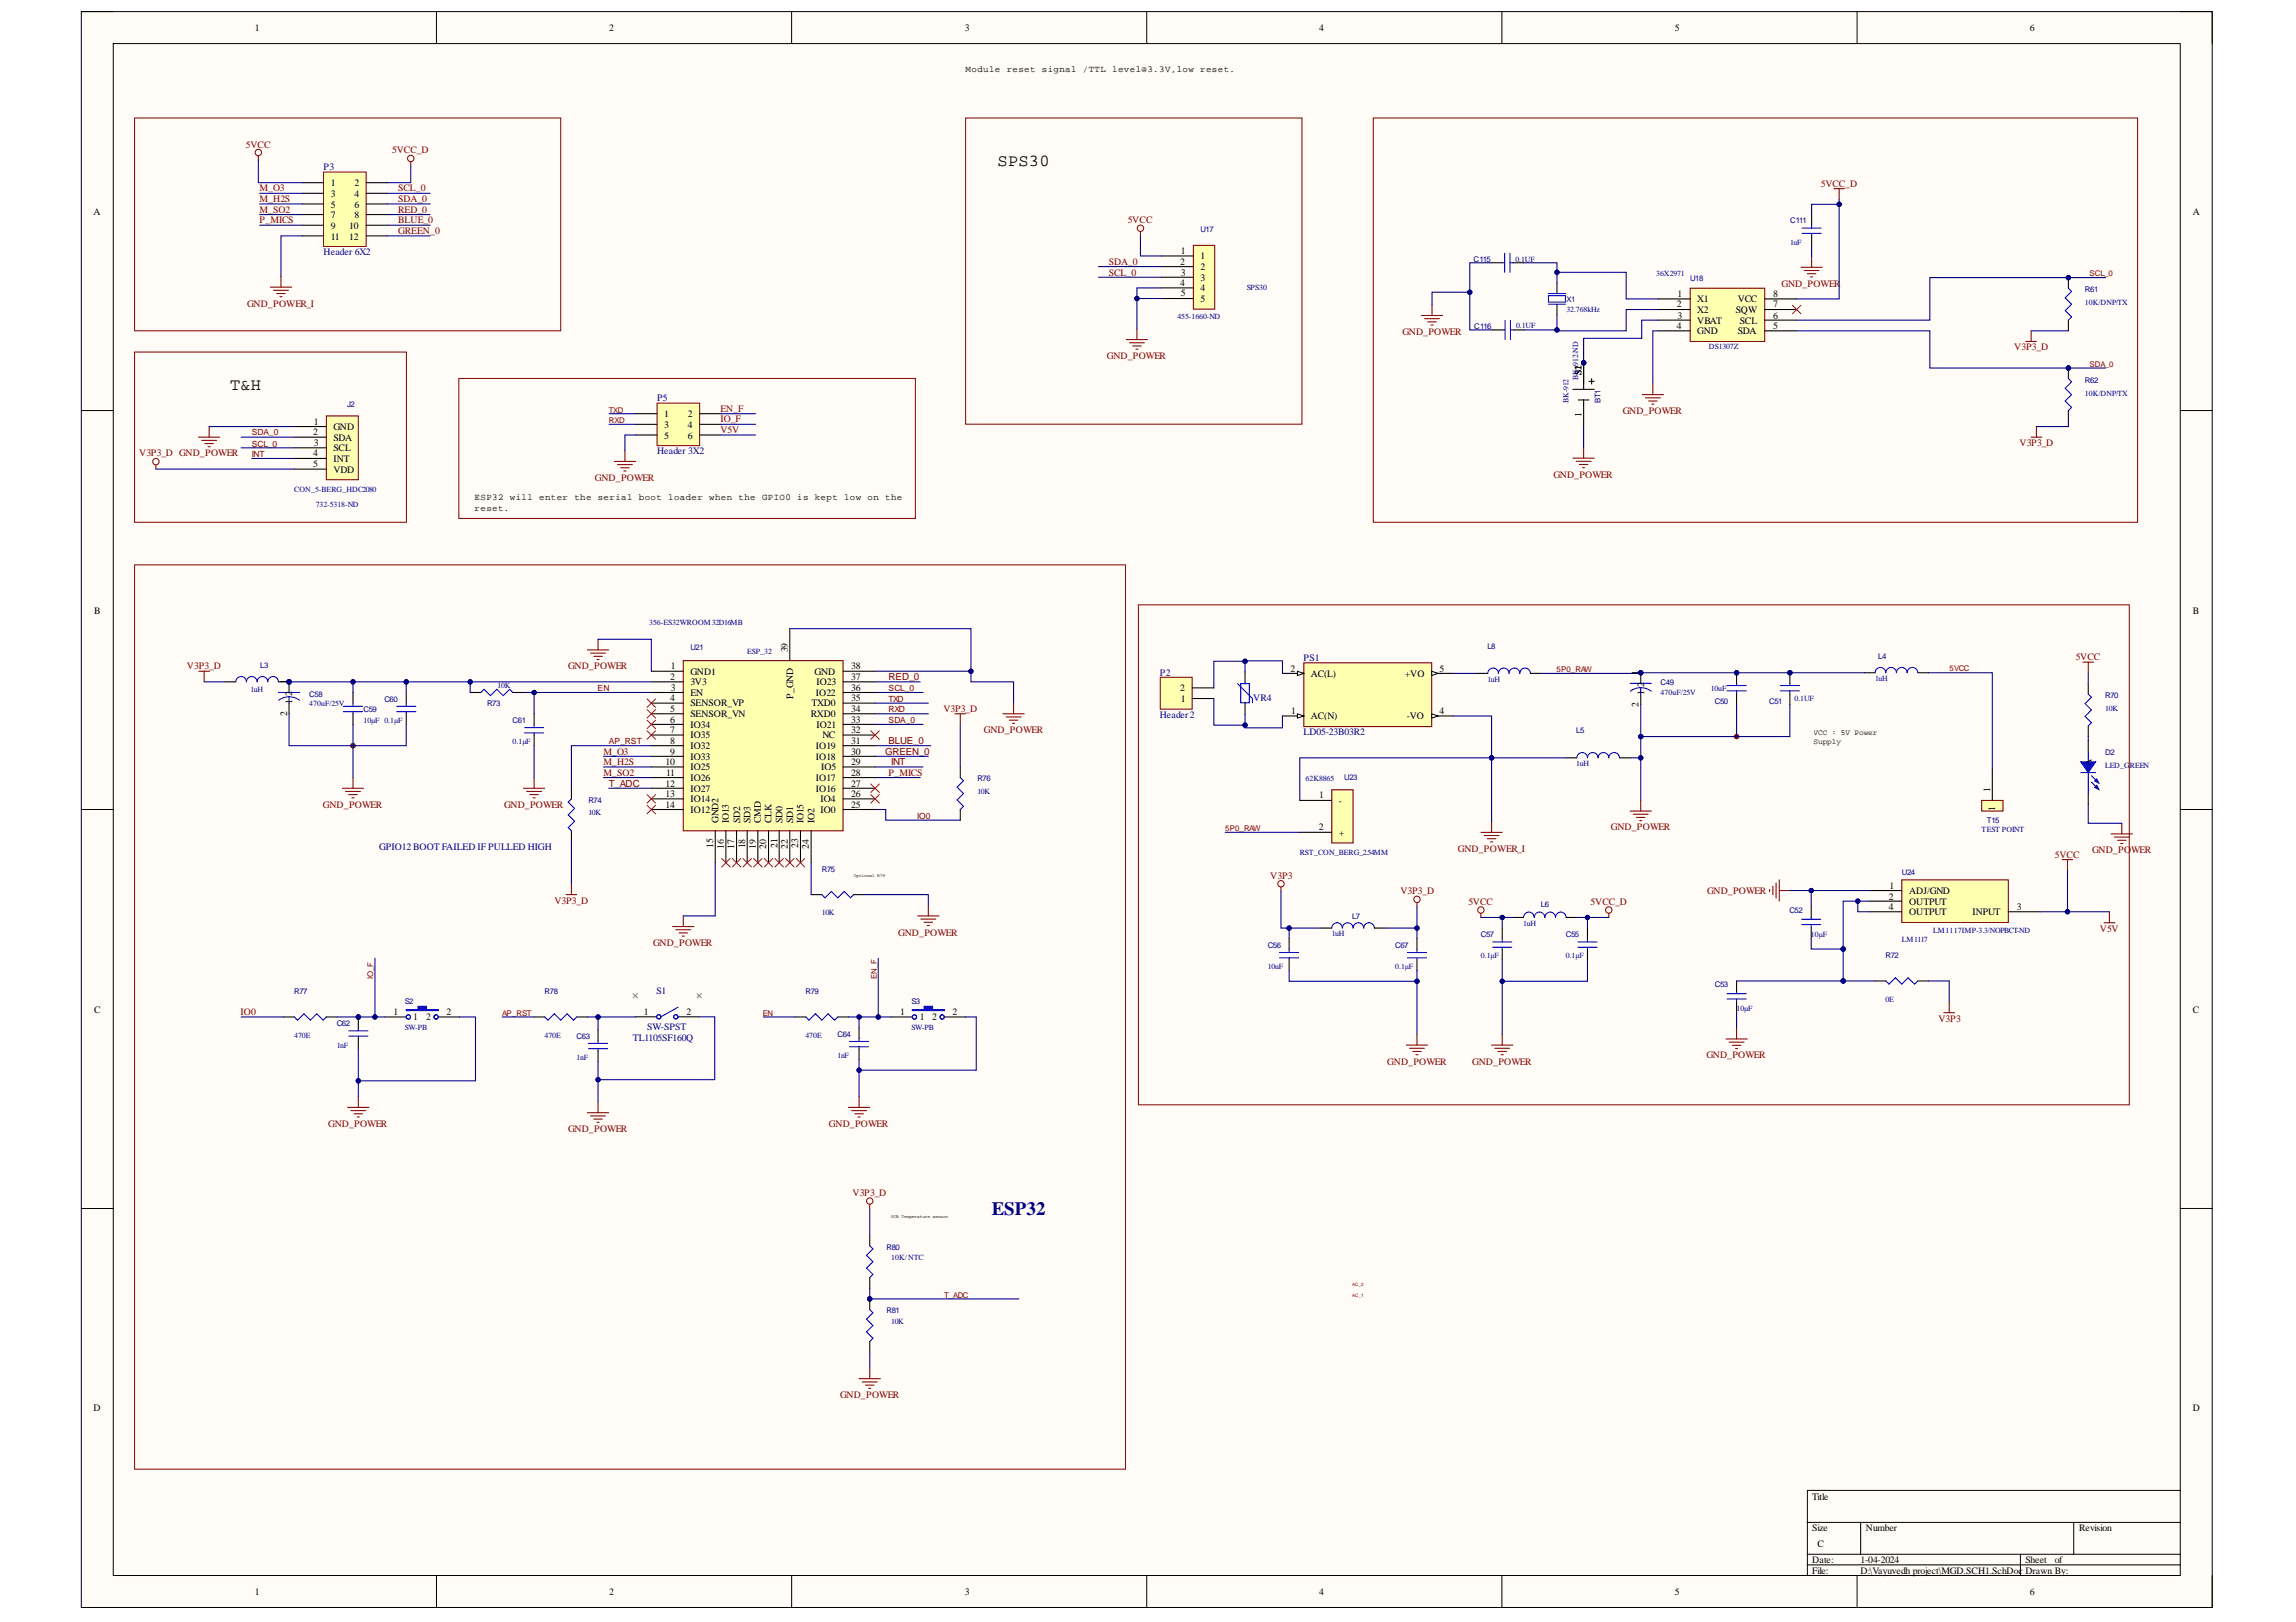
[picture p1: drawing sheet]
<svg xmlns="http://www.w3.org/2000/svg" width="297mm" height="210mm" viewBox="0 0 297 210" stroke-linecap="round" stroke-linejoin="round" font-family="sans-serif">
<defs><g id="words">
<text font-size="2.4" fill="#000080" x="128.3" y="157.2">ESP32</text>
<g font-size="2.2">
<text x="129.1" y="21.5">SPS30</text>
<text x="29.8" y="50.4">T&amp;H</text>
</g>
<g font-size="1.3">
<text x="33" y="4.1">1</text>
<text x="78.8" y="4.1">2</text>
<text x="124.8" y="4.1">3</text>
<text x="170.7" y="4.1">4</text>
<text x="216.7" y="4.1">5</text>
<text x="262.6" y="4.1">6</text>
<text x="12.1" y="27.8">A</text>
<text x="42.8" y="24.1">1</text>
<text x="42.8" y="25.4">3</text>
<text x="42.8" y="26.9">5</text>
<text x="42.8" y="28.2">7</text>
<text x="42.8" y="29.6">9</text>
<text x="45.2" y="29.6">10</text>
<text x="45.8" y="24.1">2</text>
<text x="45.8" y="25.4">4</text>
<text x="45.8" y="26.9">6</text>
<text x="45.8" y="28.2">8</text>
<text x="283.7" y="27.8">A</text>
<text x="42.8" y="31">11</text>
<text x="45.2" y="31">12</text>
<text x="152.7" y="34.3">2</text>
<text x="152.8" y="32.9">1</text>
<text x="152.8" y="35.7">3</text>
<text x="155.3" y="33.5">1</text>
<text x="155.3" y="35">2</text>
<text x="152.7" y="37">4</text>
<text x="152.8" y="38.4">5</text>
<text x="155.3" y="36.3">3</text>
<text x="155.3" y="37.7">4</text>
<text x="155.3" y="39.1">5</text>
<text x="216.9" y="39.8">2</text>
<text x="217" y="38.4">1</text>
<text x="217" y="41.2">3</text>
<text x="219.6" y="39.1">X1</text>
<text x="219.6" y="40.5">X2</text>
<text x="219.6" y="41.9">VBAT</text>
<text x="224.6" y="40.5">SQW</text>
<text x="224.8" y="39.1">VCC</text>
<text x="225.1" y="41.9">SCL</text>
<text x="229.4" y="41.2">6</text>
<text x="229.4" y="39.8">7</text>
<text x="229.4" y="38.4">8</text>
<text x="204.6" y="47.9" transform="rotate(-90 204.6 47.9)">1</text>
<text x="216.9" y="42.6">4</text>
<text x="219.6" y="43.3">GND</text>
<text x="224.8" y="43.3">SDA</text>
<text x="229.4" y="42.6">5</text>
<text x="85.9" y="54">1</text>
<text x="89" y="54">2</text>
<text x="204.6" y="54" transform="rotate(-90 204.6 54)">1</text>
<text x="204.6" y="48.6" transform="rotate(-90 204.6 48.6)">S2</text>
<text x="40.5" y="56.4">2</text>
<text x="40.5" y="59.1">4</text>
<text x="40.6" y="55">1</text>
<text x="40.6" y="57.7">3</text>
<text x="43.1" y="55.7">GND</text>
<text x="43.1" y="57">SDA</text>
<text x="43.1" y="58.4">SCL</text>
<text x="43.1" y="59.8">INT</text>
<text x="85.9" y="55.3">3</text>
<text x="85.9" y="56.8">5</text>
<text x="89" y="55.3">4</text>
<text x="89" y="56.8">6</text>
<text x="40.5" y="60.5">5</text>
<text x="43.1" y="61.2">VDD</text>
<text x="12.2" y="79.4">B</text>
<text x="283.7" y="79.4">B</text>
<text x="37.1" y="88.5" transform="rotate(-90 37.1 88.5)">1</text>
<text x="86.7" y="88">2</text>
<text x="86.8" y="86.6">1</text>
<text x="86.8" y="89.4">3</text>
<text x="89.3" y="87.4">GND1</text>
<text x="89.3" y="88.7">3V3</text>
<text x="101.9" y="84.4" transform="rotate(-90 101.9 84.4)">39</text>
<text x="105.4" y="87.4">GND</text>
<text x="105.6" y="88.7">IO23</text>
<text x="110.1" y="89.4">36</text>
<text x="110.1" y="88">37</text>
<text x="110.1" y="86.6">38</text>
<text x="152.7" y="89.5">2</text>
<text x="167" y="86.9">2</text>
<text x="169.6" y="87.6">AC(L)</text>
<text x="181.8" y="87.6">+VO</text>
<text x="186.2" y="86.9">5</text>
<text x="212" y="87.4" transform="rotate(-90 212 87.4)">1</text>
<text x="212.7" y="89.9" transform="rotate(-90 212.7 89.9)">1</text>
<text x="212.7" y="88.9" transform="rotate(-90 212.7 88.9)">2</text>
<text x="37.1" y="92.7" transform="rotate(-90 37.1 92.7)">2</text>
<text x="37.8" y="91.1" transform="rotate(-90 37.8 91.1)">1</text>
<text x="37.8" y="90.1" transform="rotate(-90 37.8 90.1)">2</text>
<text x="86.7" y="90.7">4</text>
<text x="86.7" y="92.2">5</text>
<text x="86.7" y="93.5">6</text>
<text x="86.7" y="94.9">7</text>
<text x="89.3" y="90.1">EN</text>
<text x="89.3" y="91.4">SENSOR_VP</text>
<text x="89.3" y="92.8">SENSOR_VN</text>
<text x="89.3" y="94.2">IO34</text>
<text x="89.3" y="95.6">IO35</text>
<text x="102.6" y="90.4" transform="rotate(-90 102.6 90.4)">P_GND</text>
<text x="104.9" y="92.8">RXD0</text>
<text x="105" y="91.4">TXD0</text>
<text x="105.6" y="90.1">IO22</text>
<text x="105.6" y="94.2">IO21</text>
<text x="106.4" y="95.6">NC</text>
<text x="110.1" y="94.9">32</text>
<text x="110.1" y="93.5">33</text>
<text x="110.1" y="92.2">34</text>
<text x="110.1" y="90.7">35</text>
<text x="152.8" y="90.8">1</text>
<text x="167" y="92.4">1</text>
<text x="169.6" y="93.1">AC(N)</text>
<text x="182" y="93.1">-VO</text>
<text x="186.2" y="92.4">4</text>
<text x="212" y="91.5" transform="rotate(-90 212 91.5)">2</text>
<text x="86.1" y="99">10</text>
<text x="86.1" y="101.8">12</text>
<text x="86.2" y="100.4">11</text>
<text x="86.7" y="96.2">8</text>
<text x="86.7" y="97.7">9</text>
<text x="89.3" y="97">IO32</text>
<text x="89.3" y="98.3">IO33</text>
<text x="89.3" y="99.7">IO25</text>
<text x="89.3" y="101">IO26</text>
<text x="105.6" y="101">IO17</text>
<text x="105.6" y="98.3">IO18</text>
<text x="105.6" y="97">IO19</text>
<text x="106.2" y="99.7">IO5</text>
<text x="110.1" y="101.8">27</text>
<text x="110.1" y="100.4">28</text>
<text x="110.1" y="99">29</text>
<text x="110.1" y="97.7">30</text>
<text x="110.1" y="96.2">31</text>
<text x="270.6" y="99.1" transform="rotate(-90 270.6 99.1)">A</text>
<text x="86.1" y="103.2">13</text>
<text x="86.1" y="104.5">14</text>
<text x="89.3" y="102.5">IO27</text>
<text x="89.3" y="103.8">IO14</text>
<text x="89.3" y="105.2">IO12</text>
<text x="93" y="106.5" transform="rotate(-90 93 106.5)">GND2</text>
<text x="94.3" y="106.5" transform="rotate(-90 94.3 106.5)">IO13</text>
<text x="95.7" y="106.5" transform="rotate(-90 95.7 106.5)">SD2</text>
<text x="97.1" y="106.5" transform="rotate(-90 97.1 106.5)">SD3</text>
<text x="98.5" y="106.5" transform="rotate(-90 98.5 106.5)">CMD</text>
<text x="99.8" y="106.5" transform="rotate(-90 99.8 106.5)">CLK</text>
<text x="101.2" y="106.5" transform="rotate(-90 101.2 106.5)">SD0</text>
<text x="102.6" y="106.5" transform="rotate(-90 102.6 106.5)">SD1</text>
<text x="103.9" y="106.5" transform="rotate(-90 103.9 106.5)">IO15</text>
<text x="105.4" y="106.5" transform="rotate(-90 105.4 106.5)">IO2</text>
<text x="105.6" y="102.5">IO16</text>
<text x="106.1" y="105.2">IO0</text>
<text x="106.1" y="103.8">IO4</text>
<text x="110.1" y="104.5">25</text>
<text x="110.1" y="103.2">26</text>
<text x="170.6" y="107.5">2</text>
<text x="170.7" y="103.3">1</text>
<text x="173.2" y="104">-</text>
<text x="257.5" y="102.5" transform="rotate(-90 257.5 102.5)">1</text>
<text x="258.1" y="105" transform="rotate(-90 258.1 105)">1</text>
<text x="92.3" y="109.7" transform="rotate(-90 92.3 109.7)">15</text>
<text x="93.6" y="109.8" transform="rotate(-90 93.6 109.8)">16</text>
<text x="95" y="109.8" transform="rotate(-90 95 109.8)">17</text>
<text x="96.4" y="109.7" transform="rotate(-90 96.4 109.7)">18</text>
<text x="97.8" y="109.8" transform="rotate(-90 97.8 109.8)">19</text>
<text x="99.1" y="109.8" transform="rotate(-90 99.1 109.8)">20</text>
<text x="100.6" y="109.7" transform="rotate(-90 100.6 109.7)">21</text>
<text x="101.9" y="109.8" transform="rotate(-90 101.9 109.8)">22</text>
<text x="103.3" y="109.7" transform="rotate(-90 103.3 109.7)">23</text>
<text x="104.6" y="109.8" transform="rotate(-90 104.6 109.8)">24</text>
<text x="173.2" y="108.1">+</text>
<text x="244.4" y="116.4">2</text>
<text x="244.4" y="117.8">4</text>
<text x="244.4" y="115">1</text>
<text x="247" y="115.7">ADJ/GND</text>
<text x="247" y="117.1">OUTPUT</text>
<text x="247" y="118.4">OUTPUT</text>
<text x="255.2" y="118.4">INPUT</text>
<text x="260.9" y="117.8">3</text>
<text x="12.2" y="131">C</text>
<text x="50.9" y="131.4">1</text>
<text x="57.8" y="131.4">2</text>
<text x="83.3" y="131.4">1</text>
<text x="88.8" y="131.4">2</text>
<text x="116.5" y="131.4">1</text>
<text x="123.2" y="131.4">2</text>
<text x="283.7" y="131">C</text>
<text x="53.5" y="132">1</text>
<text x="55.1" y="132">2</text>
<text x="119" y="132">1</text>
<text x="120.6" y="132">2</text>
<text x="12.1" y="182.6">D</text>
<text x="283.7" y="182.6">D</text>
<text x="234.5" y="194.1">Title</text>
<text x="234.5" y="198.1">Size</text>
<text x="234.5" y="202.2">Date:</text>
<text x="234.5" y="203.7">File:</text>
<text x="235.1" y="200.2">C</text>
<text x="240.7" y="202.2">1-04-2024</text>
<text x="240.7" y="203.7">D:\Vayuvedh project\MGD.SCH1.SchDoc</text>
<text x="241.4" y="198.1">Number</text>
<text x="262" y="202.2">Sheet</text>
<text x="262" y="203.7">Drawn By:</text>
<text x="265.8" y="202.2">of</text>
<text x="269" y="198.1">Revision</text>
<text x="33" y="206.4">1</text>
<text x="78.8" y="206.4">2</text>
<text x="124.8" y="206.4">3</text>
<text x="170.7" y="206.4">4</text>
<text x="216.7" y="206.4">5</text>
<text x="262.6" y="206.4">6</text>
</g>
<g font-size="1.3" fill="#800000">
<text x="31.8" y="19.1">5VCC</text>
<text x="50.7" y="19.9">5VCC_D</text>
<text x="33.6" y="26.2">M_H2S</text>
<text x="33.6" y="24.8">M_O3</text>
<text x="33.6" y="27.5">M_SO2</text>
<text x="33.6" y="28.9">P_MICS</text>
<text x="51.5" y="24.8">SCL_0</text>
<text x="51.5" y="26.2">SDA_0</text>
<text x="51.5" y="27.5">RED_0</text>
<text x="51.5" y="28.9">BLUE_0</text>
<text x="145.9" y="28.9">5VCC</text>
<text x="235.6" y="24.2">5VCC_D</text>
<text x="51.5" y="30.2">GREEN_0</text>
<text x="143.4" y="35.7">SCL_0</text>
<text x="143.4" y="34.3">SDA_0</text>
<text x="32" y="39.7">GND_POWER_I</text>
<text x="230.5" y="37.1">GND_POWER</text>
<text x="143.2" y="46.5">GND_POWER</text>
<text x="181.4" y="43.3">GND_POWER</text>
<text x="260.6" y="45.3">V3P3_D</text>
<text x="93.2" y="53.3">EN_F</text>
<text x="209.9" y="53.6">GND_POWER</text>
<text x="18" y="59.1">V3P3_D GND_POWER</text>
<text x="93.2" y="54.7">IO_F</text>
<text x="93.2" y="56.1">V5V</text>
<text x="261.3" y="57.7">V3P3_D</text>
<text x="77" y="62.3">GND_POWER</text>
<text x="201" y="61.8">GND_POWER</text>
<text x="24.2" y="86.6">V3P3_D</text>
<text x="73.5" y="86.6">GND_POWER</text>
<text x="114.9" y="88">RED_0</text>
<text x="268.5" y="85.4">5VCC</text>
<text x="122.1" y="92.2">V3P3_D</text>
<text x="127.3" y="94.9">GND_POWER</text>
<text x="78.1" y="97.7">M_O3</text>
<text x="78.1" y="100.4">M_SO2</text>
<text x="78.1" y="99">M_H2S</text>
<text x="78.7" y="101.8">T_ADC</text>
<text x="114.5" y="97.7">GREEN_0</text>
<text x="114.9" y="96.3">BLUE_0</text>
<text x="114.9" y="100.4">P_MICS</text>
<text x="115.3" y="99">INT</text>
<text x="41.8" y="104.5">GND_POWER</text>
<text x="65.2" y="104.5">GND_POWER</text>
<text x="208.4" y="107.5">GND_POWER</text>
<text x="164.3" y="113.7">V3P3</text>
<text x="188.6" y="110.2">GND_POWER_I</text>
<text x="265.8" y="111">5VCC</text>
<text x="270.7" y="110.4">GND_PO</text>
<text x="275.7" y="110.4">WER</text>
<text x="71.7" y="116.9">V3P3_D</text>
<text x="181.2" y="115.7">V3P3_D</text>
<text x="190" y="117.1">5VCC</text>
<text x="205.8" y="117.1">5VCC_D</text>
<text x="220.8" y="115.7">GND_POWER</text>
<text x="84.5" y="122.4">GND_POWER</text>
<text x="116.2" y="121.1">GND_POWER</text>
<text x="271.7" y="120.6">V5V</text>
<text x="31.1" y="131.4">IO0</text>
<text x="179.5" y="137.8">GND_POWER</text>
<text x="190.5" y="137.8">GND_POWER</text>
<text x="220.8" y="136.9">GND_POWER</text>
<text x="250.8" y="132.2">V3P3</text>
<text x="42.5" y="145.8">GND_POWER</text>
<text x="73.5" y="146.5">GND_POWER</text>
<text x="107.2" y="145.8">GND_POWER</text>
<text x="110.3" y="154.8">V3P3_D</text>
<text x="108.7" y="181">GND_POWER</text>
</g>
<g font-size="1.3" fill="#000080">
<text x="41.9" y="22.1">P3</text>
<text x="41.9" y="33">Header 6X2</text>
<text x="85" y="52">P5</text>
<text x="85" y="58.8">Header 3X2</text>
<text x="150" y="87.4">P2</text>
<text x="168.7" y="85.5">PS1</text>
<text x="150" y="92.9">Header2</text>
<text x="162.1" y="90.7">VR4</text>
<text x="168.7" y="95.1">LD05-23B03R2</text>
<text x="49.1" y="110">GPIO12BOOT FAILED IF PULLED HIGH</text>
<text x="84.9" y="128.6">S1</text>
<text x="81.9" y="134.7">TL1105SF160Q</text>
<text x="83.7" y="133.2">SW-SPST</text>
</g>
<g font-size="1.2">
<text x="124.9" y="9.4">Module reset signal /TTL level@3.3V,low reset.</text>
<text x="61.4" y="64.7">ESP32 will enter the serial boot loader when the GPIO0 is kept low on the</text>
<text x="61.4" y="66.2">reset.</text>
<text x="61.4" y="67.5">Otherwise, it will run the program in flash.</text>
</g>
<g font-size="1.1" fill="#800000">
<text x="32.6" y="56.4">SDA_0</text>
<text x="32.6" y="57.8">SCL_0</text>
<text x="32.6" y="59.1">INT</text>
<text x="77.3" y="89.4">EN</text>
<text x="114.9" y="89.4">SCL_0</text>
<text x="114.9" y="90.8">TXD</text>
<text x="114.9" y="92.2">RXD</text>
<text x="114.9" y="93.5">SDA_0</text>
<text x="78.7" y="96.3">AP_RST</text>
<text x="118.7" y="105.9">IO0</text>
</g>
<g font-size="1" fill="#000080">
<text x="231.6" y="28.9">C111</text>
<text x="155.3" y="30.1">U17</text>
<text x="190.6" y="33.9">C115</text>
<text x="196.1" y="33.9">0.1UF</text>
<text x="214.2" y="35.7">36X2971</text>
<text x="231.6" y="31.7">1uF</text>
<text x="152.3" y="41.2">455-1660-ND</text>
<text x="161.3" y="37.5">SPS30</text>
<text x="202.7" y="39">X1</text>
<text x="202.7" y="40.4">32.768kHz</text>
<text x="218.6" y="36.4">U18</text>
<text x="269.7" y="37.8">R61</text>
<text x="269.7" y="39.5">10K/DNP/TX</text>
<text x="190.7" y="42.6">C116</text>
<text x="196.1" y="42.5">0.1UF</text>
<text x="221.1" y="45.2">DS1307Z</text>
<text x="44.9" y="52.7">J2</text>
<text x="202.9" y="52.2" transform="rotate(-90 202.9 52.2)">BK-912</text>
<text x="204.2" y="49.2" transform="rotate(-90 204.2 49.2)">BK-912-ND</text>
<text x="207.1" y="52.2" transform="rotate(-90 207.1 52.2)">BT1</text>
<text x="269.7" y="49.5">R62</text>
<text x="269.7" y="51.2">10K/DNP/TX</text>
<text x="38.1" y="63.7">CON_5-BERG_HDC2080</text>
<text x="40.9" y="65.6">732-5318-ND</text>
<text x="84" y="80.9">356-ES32WROOM32D16MB</text>
<text x="192.4" y="84">L8</text>
<text x="32.4" y="89.6">1uH</text>
<text x="33.7" y="86.4">L3</text>
<text x="64.4" y="89">10K</text>
<text x="89.3" y="84.1">U21</text>
<text x="96.7" y="84.7">ESP_32</text>
<text x="192.4" y="88.2">1uH</text>
<text x="214.8" y="88.7">C49</text>
<text x="214.8" y="89.9">470uF/25V</text>
<text x="221.3" y="89.4">10uF</text>
<text x="242.6" y="88.1">1uH</text>
<text x="243" y="85.3">L4</text>
<text x="40" y="90.1">C58</text>
<text x="40" y="91.3">470uF/25V</text>
<text x="47" y="92.2">C59</text>
<text x="47" y="93.5">10µF 0.1µF</text>
<text x="49.7" y="90.8">C60</text>
<text x="63" y="91.3">R73</text>
<text x="66.3" y="93.6">C61</text>
<text x="203.9" y="94.9">L5</text>
<text x="221.9" y="91.2">C50</text>
<text x="228.9" y="91.2">C51</text>
<text x="232.2" y="90.7">0.1UF</text>
<text x="272.4" y="90.3">R70</text>
<text x="272.4" y="92">10K</text>
<text x="66.3" y="96.3">0.1µF</text>
<text x="126.4" y="101.1">R76</text>
<text x="168.9" y="101">62K8865</text>
<text x="173.9" y="101">U23</text>
<text x="203.9" y="99.1">1uH</text>
<text x="272.4" y="97.7">D2</text>
<text x="272.4" y="99.4">LED_G</text>
<text x="275.6" y="99.4">REEN</text>
<text x="76.1" y="103.9">R74</text>
<text x="76.1" y="105.5">10K</text>
<text x="126.4" y="102.8">10K</text>
<text x="256.4" y="107.6">TEST POINT</text>
<text x="257" y="106.5">T15</text>
<text x="106.3" y="112.9">R75</text>
<text x="168.1" y="110.7">RST_CON_BERG_2.54MM</text>
<text x="246" y="113.3">U24</text>
<text x="106.3" y="118.4">10K</text>
<text x="174.9" y="119">L7</text>
<text x="197.1" y="119.8">1uH</text>
<text x="199.4" y="117.3">L6</text>
<text x="231.5" y="118.1">C52</text>
<text x="164" y="122.7">C56</text>
<text x="164" y="125.5">10uF</text>
<text x="172.3" y="121.1">1uH</text>
<text x="180.5" y="122.7">C67</text>
<text x="180.5" y="125.5">0.1µF</text>
<text x="191.6" y="121.3">C57</text>
<text x="191.6" y="124">0.1µF</text>
<text x="202.6" y="121.3">C55</text>
<text x="202.6" y="124">0.1µF</text>
<text x="234.3" y="121.2">10µF</text>
<text x="243.9" y="124">R72</text>
<text x="246" y="121.9">LM1117</text>
<text x="250.1" y="120.7">LM1117IMP-3.3/NOPBCT-ND</text>
<text x="38.1" y="128.7">R77</text>
<text x="52.4" y="129.9">S2</text>
<text x="70.5" y="128.7">R78</text>
<text x="104.2" y="128.7">R79</text>
<text x="117.9" y="129.9">S3</text>
<text x="221.9" y="127.7">C53</text>
<text x="224.6" y="130.9">10µF</text>
<text x="243.9" y="129.7">0E</text>
<text x="38.1" y="134.3">470E</text>
<text x="43.6" y="132.8">C62</text>
<text x="43.6" y="135.6">1nF</text>
<text x="52.4" y="133.2">SW-PB</text>
<text x="70.5" y="134.3">470E</text>
<text x="74.6" y="134.4">C63</text>
<text x="74.6" y="137.2">1nF</text>
<text x="104.2" y="134.3">470E</text>
<text x="108.3" y="134.2">C64</text>
<text x="108.3" y="136.9">1nF</text>
<text x="117.9" y="133.2">SW-PB</text>
<text x="114.7" y="161.7">R80</text>
<text x="115.3" y="163.1">10K/NTC</text>
<text x="114.7" y="170">R81</text>
<text x="115.3" y="171.3">10K</text>
</g>
<g font-size="1" fill="#800000">
<text x="270.3" y="35.7">SCL_0</text>
<text x="270.3" y="47.5">SDA_0</text>
<text x="78.7" y="53.4">TXD</text>
<text x="78.7" y="54.7">RXD</text>
<text x="201.4" y="86.9">5P0_RAW</text>
<text x="252.2" y="86.8">5VCC</text>
<text x="158.5" y="107.5">5P0_RAW</text>
<text x="48.3" y="126.7" transform="rotate(-90 48.3 126.7)">IO_F</text>
<text x="65" y="131.5">AP_RST</text>
<text x="98.7" y="131.5">EN</text>
<text x="113.4" y="126.7" transform="rotate(-90 113.4 126.7)">EN_F</text>
<text x="122.1" y="168">T_ADC</text>
</g>
<g font-size="1">
<text x="234.6" y="95.1">VCC : 5V Power</text>
<text x="234.6" y="96.2">Supply</text>
</g>
<g font-size=".6">
<text x="110.5" y="113.5">Optional R79</text>
<text x="115.3" y="157.6">PCB Temperature sensor</text>
</g>
<g font-size=".6" fill="#800000">
<text x="174.9" y="166.4">AC_2</text>
<text x="174.9" y="167.8">AC_1</text>
</g>
</g></defs>
<path d="M10.5 1.5h275.7v206.5h-275.7z" fill-rule="evenodd" fill="#fffcf8"/>
<path d="M10.5 1.5h275.7v206.5h-275.7z" fill="none" stroke="#000" stroke-width=".13"/>
<path d="M14.7 5.6h267.4v198.3h-267.4z" fill-rule="evenodd" fill="#fffcf8"/>
<g fill="none" stroke="#000" stroke-width=".13">
<path d="M10.5 1.5h4.2M14.7 5.6h267.4v198.3h-267.4zM56.5 1.5v4.1M102.4 1.5v4.1M148.4 1.5v4.1M194.3 1.5v4.1M240.3 1.5v4.1M282.1 1.5h4.1v4.1M10.5 53.1h4.2M282.1 53.1h4.1M10.5 104.8h4.2M282.1 104.8h4.1"/>
<path d="M10.5 156.4h4.2M282.1 156.4h4.1M233.8 197h48.3M240.7 197v4.1M268.3 197v4.1M282.1 192.9h-48.3v11M56.5 203.9v4.1M102.4 203.9v4.1M148.4 203.9v4.1M194.3 203.9v4.1M233.8 201.1h48.3M233.8 202.5h48.3"/>
<path d="M240.3 203.9v4.1M261.4 201.1v2.8M286.2 203.9v4.1"/>
</g>
<circle cx="45.7" cy="96.5" r=".28" fill="#000080"/>
<circle cx="45.7" cy="96.5" r=".28" fill="none" stroke="#000080" stroke-width=".13"/>
<circle cx="224.7" cy="95.3" r=".28" fill="#000080"/>
<circle cx="224.7" cy="95.3" r=".28" fill="none" stroke="#000080" stroke-width=".13"/>
<path d="M246 113.9h13.8v5.5h-13.8z" fill-rule="evenodd" fill="#ffffb0"/>
<g fill="none" stroke="#800000" stroke-width=".14">
<path d="M228.9 115.1v.3M229.4 114.7v1.1M229.8 114.3v1.9M230.2 113.9v2.7M230.2 115.2h1.4M246 113.9h13.8v5.5h-13.8zM223.3 134.5h2.8M223.7 134.9h1.9M224.1 135.3h1.1M224.5 135.7h.3M224.7 133.1v1.4M251.5 131.1h1.4"/>
<path d="M252.2 129.7v1.4"/>
</g>
<path d="M234.3 117.3v1.4M241.9 115.2h4.1M241.9 116.6h4.1M241.9 118h4.1M259.8 118h4.2M224.7 126.9v1.4M224.7 129.7v1.4M234.3 120.1v1.3M242.6 126.9h1.4M248.1 126.9h1.4" fill="none" stroke="#000" stroke-width=".14"/>
<path d="M233.1 119.6h2.5M233.1 119h2.5M234.3 118.7v.3M234.3 119.6v.5M223.4 129.3h2.5M223.4 128.6h2.5M224.7 128.3v.3M224.7 129.3v.4M244 126.9l.4 .5 .8-.9 .8 .9 .9-.9 .8 .9 .4-.5" fill="none" stroke="#00f" stroke-width=".14"/>
<circle cx="224.7" cy="95.3" r=".28" fill="#800000"/>
<circle cx="224.7" cy="95.3" r=".28" fill="none" stroke="#800000" stroke-width=".13"/>
<path d="M172.3 102.2h2.8v6.9h-2.8z" fill-rule="evenodd" fill="#ffffb0"/>
<path d="M172.3 102.2h2.8v6.9h-2.8z" fill="none" stroke="#800000" stroke-width=".14"/>
<path d="M168.2 103.6h4.1M168.2 107.7h4.1" fill="none" stroke="#000" stroke-width=".14"/>
<circle cx="231.6" cy="87.1" r=".28" fill="#000080"/>
<circle cx="231.6" cy="87.1" r=".28" fill="none" stroke="#000080" stroke-width=".13"/>
<path d="M230.3 89.4h2.5M230.3 88.7h2.5M231.6 88.4v.3M231.6 89.4v.4" fill="none" stroke="#00f" stroke-width=".14"/>
<path d="M231.6 87.1v1.3" fill="none" stroke="#000" stroke-width=".14"/>
<circle cx="231.6" cy="87.1" r=".28" fill="#000080"/>
<circle cx="231.6" cy="87.1" r=".28" fill="none" stroke="#000080" stroke-width=".13"/>
<path d="M231.6 89.8v1.4" fill="none" stroke="#000" stroke-width=".14"/>
<circle cx="212.3" cy="87.1" r=".27" fill="#000080"/>
<circle cx="212.3" cy="87.1" r=".27" fill="none" stroke="#000080" stroke-width=".13"/>
<path d="M210.9 88.4h2.7M212.3 89a2.19 2.19 0 0 1 1.3 .4M212.3 89a2.19 2.19 0 0 0-1.4 .4M212.3 89v.8" fill="none" stroke="#00f" stroke-width=".14"/>
<path d="M212.3 87.1v1.3" fill="none" stroke="#000" stroke-width=".14"/>
<circle cx="212.3" cy="87.1" r=".27" fill="#000080"/>
<circle cx="212.3" cy="87.1" r=".27" fill="none" stroke="#000080" stroke-width=".13"/>
<path d="M212.3 89.8v1.4" fill="none" stroke="#000" stroke-width=".14"/>
<circle cx="224.7" cy="87.1" r=".28" fill="#000080"/>
<circle cx="224.7" cy="87.1" r=".28" fill="none" stroke="#000080" stroke-width=".13"/>
<path d="M223.4 89.4h2.5M223.4 88.7h2.5M224.7 88.4v.3M224.7 89.4v.4" fill="none" stroke="#00f" stroke-width=".14"/>
<path d="M224.7 87.1v1.3" fill="none" stroke="#000" stroke-width=".14"/>
<circle cx="224.7" cy="87.1" r=".28" fill="#000080"/>
<circle cx="224.7" cy="87.1" r=".28" fill="none" stroke="#000080" stroke-width=".13"/>
<path d="M202.6 98.1h1.4M209.5 98.1h1.4M224.7 89.8v1.4" fill="none" stroke="#000" stroke-width=".14"/>
<path d="M204 98.1a.69 .69 0 0 1 .7-.7 .69 .69 0 0 1 .7 .7 .69 .69 0 0 1 .7-.7 .69 .69 0 0 1 .6 .7 .69 .69 0 0 1 .7-.7 .69 .69 0 0 1 .7 .7 .69 .69 0 0 1 .7-.7 .69 .69 0 0 1 .7 .7" fill="none" stroke="#00f" stroke-width=".14"/>
<path d="M256.4 103.6h2.7v1.4h-2.7z" fill-rule="evenodd" fill="#ffffb0"/>
<path d="M256.4 103.6h2.7v1.4h-2.7z" fill="none" stroke="#800000" stroke-width=".14"/>
<path d="M241.2 87.1h1.4M248.1 87.1h1.4M257.7 99.4v4.2" fill="none" stroke="#000" stroke-width=".14"/>
<path d="M242.6 87.1a.69 .69 0 0 1 .7-.7 .69 .69 0 0 1 .7 .7 .69 .69 0 0 1 .7-.7 .69 .69 0 0 1 .6 .7 .69 .69 0 0 1 .7-.7 .69 .69 0 0 1 .7 .7 .69 .69 0 0 1 .7-.7 .69 .69 0 0 1 .7 .7M269.2 100h1.9M270.2 97.2v1.4M270.2 100v2.7" fill="none" stroke="#00f" stroke-width=".14"/>
<path d="M269.2 98.6h1.9l-.9 1.4z" fill-rule="evenodd" fill="#00f"/>
<path d="M269.2 98.6h1.9l-.9 1.4z" fill="none" stroke="#00f" stroke-width=".14"/>
<path d="M271 101.9l.3-.3 .2 .6z" fill-rule="evenodd" fill="#00f"/>
<path d="M271 101.9l.3-.3 .2 .6z" fill="none" stroke="#00f" stroke-width=".14"/>
<path d="M271 101.1l.3-.3 .2 .5z" fill-rule="evenodd" fill="#00f"/>
<g fill="none" stroke="#00f" stroke-width=".14">
<path d="M270.2 89.8l.4 .4-.9 .9 .9 .8-.9 .8 .9 .8-.4 .4M197.1 118.7a.69 .69 0 0 1 .7-.7 .69 .69 0 0 1 .7 .7 .69 .69 0 0 1 .7-.7 .69 .69 0 0 1 .7 .7 .69 .69 0 0 1 .7-.7 .69 .69 0 0 1 .6 .7 .69 .69 0 0 1 .7-.7 .69 .69 0 0 1 .7 .7M270.6 100.4l.8 .8M270.6 101.2l.8 .8M271 101.1l.3-.3 .2 .5zM165.5 123.3h2.5M165.5 124h2.5M166.8 122.9v.4M166.8 124v.2M172.3 120.1a.69 .69 0 0 1 .7-.7 .69 .69 0 0 1 .7 .7 .69 .69 0 0 1 .7-.7 .69 .69 0 0 1 .7 .7 .69 .69 0 0 1 .6-.7 .69 .69 0 0 1 .7 .7 .69 .69 0 0 1 .7-.7 .69 .69 0 0 1 .7 .7M182.1 123.3h2.5M182.1 124h2.5"/>
<path d="M183.3 122.9v.4M183.3 124v.2M193.1 121.9h2.5M193.1 122.6h2.5M194.3 121.5v.4M194.3 122.6v.3M204.1 121.9h2.5M204.1 122.6h2.5M205.4 121.5v.4M205.4 122.6v.3"/>
</g>
<g fill="none" stroke="#000" stroke-width=".14">
<path d="M270.2 88.4v1.4M270.2 93.9v1.4M270.2 95.8v1.4M195.7 118.7h1.4M202.6 118.7h1.4M270.2 102.7v1.4M166.8 121.5v1.4M166.8 124.2v1.4M170.9 120.1h1.4M177.8 120.1h1.4M183.3 121.5v1.4M183.3 124.2v1.4"/>
<path d="M194.3 120.1v1.4M194.3 122.9v1.3M205.4 120.1v1.4M205.4 122.9v1.3"/>
</g>
<g fill="none" stroke="#800000" stroke-width=".14">
<path d="M269.5 85.7h1.3M270.2 85.7v1.4M183.3 116.8v.5M191.6 118.2v.5M191.6 107.7h2.7M192 108.1h1.9M192.4 108.5h1.1M192.8 109h.3M193 106.3v1.4M208.1 118.2v.5M210.9 105h2.7M211.3 105.4h1.9"/>
<path d="M211.7 105.8h1.1M212.1 106.2h.3M212.3 103.6v1.4M273.1 107.9h2.8M273.5 108.3h2M273.9 108.7h1.1M274.4 109.2h.2M274.5 106.5v1.4M181.9 135.2h2.8M182.4 135.7h1.9M182.8 136.1h1.1M183.2 136.5h.3"/>
<path d="M183.3 133.9v1.3M193 135.2h2.7M193.4 135.7h1.9M193.8 136.1h1.1M194.2 136.5h.3M194.3 133.9v1.3"/>
</g>
<g fill="none" stroke="#800000" stroke-width=".13">
<path d="M17.4 15.3h55.1v27.5h-55.1zM59.4 49h59v18.1h-59zM17.4 73.1h128.2v117h-128.2zM147.3 78.3h128.2v64.7h-128.2z"/>
<circle cx="183.3" cy="116.4" r=".41"/>
<circle cx="191.6" cy="117.8" r=".42"/>
<circle cx="208.1" cy="117.8" r=".41"/>
</g>
<path d="M42.2 53.8h4.2v8.3h-4.2z" fill-rule="evenodd" fill="#ffffb0"/>
<path d="M25.7 56.6h2.7M26.1 57h1.9M26.5 57.4h1.1M26.9 57.8h.3M27.1 55.2v1.4M42.2 53.8h4.2v8.3h-4.2zM20.2 60.2v.5" fill="none" stroke="#800000" stroke-width=".14"/>
<path d="M38.1 55.2h4.1M38.1 56.6h4.1M38.1 58h4.1M38.1 59.3h4.1M38.1 60.7h4.1" fill="none" stroke="#000" stroke-width=".14"/>
<g fill="none" stroke="#800000" stroke-width=".13">
<path d="M17.4 45.6h35.2v22h-35.2z"/>
<circle cx="20.2" cy="59.7" r=".41"/>
</g>
<circle cx="45.7" cy="96.5" r=".28" fill="#800000"/>
<circle cx="45.7" cy="96.5" r=".28" fill="none" stroke="#800000" stroke-width=".13"/>
<path d="M73.9 103.4l-.4 .4 .8 .8-.8 .9 .8 .8-.8 .8 .4 .4M38.1 131.6l.4 .4 .8-.8 .9 .8 .8-.8 .8 .8 .4-.4" fill="none" stroke="#00f" stroke-width=".14"/>
<path d="M73.9 102v1.4M73.9 107.5v1.4M36.7 131.6h1.4M42.2 131.6h1.4" fill="none" stroke="#000" stroke-width=".14"/>
<circle cx="37.4" cy="88.2" r=".28" fill="#000080"/>
<circle cx="37.4" cy="88.2" r=".28" fill="none" stroke="#000080" stroke-width=".13"/>
<path d="M36 89.6h2.8M37.4 90.2a2.22 2.22 0 0 1 1.3 .4M37.4 90.2a2.2 2.2 0 0 0-1.3 .4M37.4 90.2v.8" fill="none" stroke="#00f" stroke-width=".14"/>
<path d="M37.4 88.2v1.4" fill="none" stroke="#000" stroke-width=".14"/>
<circle cx="37.4" cy="88.2" r=".28" fill="#000080"/>
<circle cx="37.4" cy="88.2" r=".28" fill="none" stroke="#000080" stroke-width=".13"/>
<path d="M37.4 91v1.4M60.8 89.6h1.4M66.3 89.6h1.4M124.2 99.3v1.3M104.9 115.8h1.4M110.5 115.8h1.3M124.2 104.8v1.3M102.9 131.6h1.4M108.4 131.6h1.4" fill="none" stroke="#000" stroke-width=".14"/>
<path d="M62.2 89.6l.4-.4 .8 .8 .9-.8 .8 .8 .8-.8 .4 .4M106.3 115.8l.4 .4 .9-.8 .8 .8 .8-.8 .8 .8 .5-.4M124.2 100.6l.5 .4-.9 .9 .9 .8-.9 .8 .9 .8-.5 .5M104.3 131.6l.4 .4 .8-.8 .8 .8 .8-.8 .9 .8 .4-.4" fill="none" stroke="#00f" stroke-width=".14"/>
<path d="M88.4 85.5h20.7v22h-20.7z" fill-rule="evenodd" fill="#ffffb0"/>
<g fill="none" stroke="#800000" stroke-width=".14">
<path d="M88.4 85.5h20.7v22h-20.7zM123.5 92.4h1.4M124.2 92.4v1.3M44.3 102h2.7M44.7 102.4h1.9M45.1 102.8h1.1M45.5 103.2h.3M45.7 100.6v1.4M67.7 102h2.8M68.1 102.4h2M68.5 102.8h1.2M69 103.2h.2"/>
<path d="M69.1 100.6v1.4M73.2 115.8h1.4M73.9 114.4v1.4M87 119.9h2.8M88.4 118.5v1.4M118.7 118.5h2.8M119.1 118.9h2M119.5 119.4h1.1M120 119.8h.2M120.1 117.2v1.3M87.4 120.3h2M87.8 120.7h1.1"/>
<path d="M88.3 121.1h.2M45 143.3h2.7M45.4 143.7h1.9M45.8 144.1h1.1M46.2 144.5h.3M46.4 141.9v1.4M76 144h2.8M76.4 144.4h1.9M76.8 144.8h1.1M77.2 145.2h.3M77.4 142.6v1.4M109.8 143.3h2.7"/>
<path d="M110.2 143.7h1.9M110.6 144.1h1.1M111 144.5h.3M111.1 141.9v1.4"/>
</g>
<g fill="none" stroke="#000" stroke-width=".14">
<path d="M45.7 89.6v1.4M45.7 92.4v1.3M52.6 89.6v1.4M52.6 92.4v1.3M69.1 92.4v1.3M69.1 95.1v1.4M84.3 86.9h4.1M84.3 88.2h4.1M84.3 89.6h4.1M84.3 91h4.1M84.3 92.4h4.1M84.3 93.7h4.1"/>
<path d="M84.3 95.1h4.1M84.3 96.5h4.1M84.3 97.9h4.1M84.3 99.3h4.1M102.2 81.4v4.1M109.1 86.9h4.1M109.1 88.2h4.1M109.1 89.6h4.1M109.1 91h4.1M109.1 92.4h4.1M109.1 93.7h4.1M109.1 95.1h4.1"/>
<path d="M109.1 96.5h4.1M109.1 97.9h4.1M109.1 99.3h4.1M84.3 100.6h4.1M84.3 102h4.1M84.3 103.4h4.1M84.3 104.8h4.1M92.5 107.5v4.1M93.9 107.5v4.1M95.3 107.5v4.1M96.7 107.5v4.1M98 107.5v4.1"/>
<path d="M99.4 107.5v4.1M100.8 107.5v4.1M102.2 107.5v4.1M103.6 107.5v4.1M104.9 107.5v4.1M109.1 100.6h4.1M109.1 102h4.1M109.1 103.4h4.1M109.1 104.8h4.1M69.1 131.6h1.4M74.6 131.6h1.4M111.1 133v1.4"/>
<path d="M111.1 135.7v1.4"/>
</g>
<g fill="none" stroke="#00f" stroke-width=".14">
<path d="M44.4 91.4h2.5M44.4 92.1h2.5M45.7 91v.4M45.7 92.1v.3M51.3 91.4h2.5M51.3 92.1h2.5M52.6 91v.4M52.6 92.1v.3M67.9 94.2h2.4M67.9 94.8h2.4M69.1 93.7v.5M69.1 94.8v.3"/>
<path d="M70.5 131.6l.4 .4 .8-.8 .8 .8 .9-.8 .8 .8 .4-.4M109.9 134.8h2.5M109.9 135.5h2.5M111.1 134.4v.4M111.1 135.5v.2"/>
</g>
<circle cx="46.4" cy="131.6" r=".28" fill="#000080"/>
<circle cx="46.4" cy="131.6" r=".28" fill="none" stroke="#000080" stroke-width=".13"/>
<path d="M45.1 133.4h2.5M45.1 134.1h2.5M46.4 133v.4M46.4 134.1v.3" fill="none" stroke="#00f" stroke-width=".14"/>
<path d="M46.4 131.6v1.4M46.4 134.4v1.3" fill="none" stroke="#000" stroke-width=".14"/>
<circle cx="46.4" cy="131.6" r=".28" fill="#000080"/>
<circle cx="46.4" cy="131.6" r=".28" fill="none" stroke="#000080" stroke-width=".13"/>
<path d="M76.1 135h2.5M76.1 135.7h2.5M77.4 134.6v.4M77.4 135.7v.3" fill="none" stroke="#00f" stroke-width=".14"/>
<path d="M77.4 133.2v1.4M77.4 136v1.4M115.3 131.6h2.7M122.2 131.6h2.7" fill="none" stroke="#000" stroke-width=".14"/>
<path d="M118 130.6h1.5v-.4h1.1v.4h1.6v.2h-4.2z" fill-rule="evenodd" fill="#00f"/>
<g fill="none" stroke="#00f" stroke-width=".14">
<path d="M118 130.6h1.5v-.4h1.1v.4h1.6v.2h-4.2z"/>
<circle cx="118.3" cy="131.6" r=".28"/>
<circle cx="121.9" cy="131.6" r=".28"/>
</g>
<path d="M49.8 131.6h2.8M56.7 131.6h2.7" fill="none" stroke="#000" stroke-width=".14"/>
<path d="M52.6 130.6h1.5v-.4h1.1v.4h1.5v.2h-4.1z" fill-rule="evenodd" fill="#00f"/>
<g fill="none" stroke="#00f" stroke-width=".14">
<path d="M52.6 130.6h1.5v-.4h1.1v.4h1.5v.2h-4.1zM87.7 130.3l-2.2 1.3"/>
<circle cx="52.8" cy="131.6" r=".28"/>
<circle cx="56.4" cy="131.6" r=".28"/>
<circle cx="85.2" cy="131.6" r=".28"/>
<circle cx="87.4" cy="131.6" r=".28"/>
</g>
<path d="M82.2 131.6h2.8M87.7 131.6h2.8" fill="none" stroke="#000" stroke-width=".14"/>
<path d="M81.9 128.6l.6 .5M82.5 128.6l-.6 .5M90.2 128.6l.5 .5M90.7 128.6l-.5 .5" fill="none" stroke="#808080" stroke-width=".13"/>
<g fill="none" stroke="#f00" stroke-width=".13">
<path d="M112.7 94.6l1.1 1.1M113.8 94.6l-1.1 1.1M94.7 111.1l1.1 1.1M95.8 111.1l-1.1 1.1M96.1 111.1l1.1 1.1M97.2 111.1l-1.1 1.1M97.5 111.1l1.1 1.1M98.6 111.1l-1.1 1.1M98.9 111.1l1.1 1.1M100 111.1l-1.1 1.1M100.2 111.1l1.2 1.1M101.4 111.1l-1.2 1.1"/>
<path d="M101.6 111.1l1.1 1.1M102.7 111.1l-1.1 1.1"/>
</g>
<path d="M76 84.1h2.8M76.4 84.5h1.9M76.8 84.9h1.1M77.2 85.3h.3M77.4 82.7v1.4M129.7 92.4h2.8M130.2 92.8h1.9M130.6 93.2h1.1M131 93.6h.3M131.1 91v1.4" fill="none" stroke="#800000" stroke-width=".14"/>
<circle cx="112.5" cy="168.1" r=".28" fill="#000080"/>
<circle cx="112.5" cy="168.1" r=".28" fill="none" stroke="#000080" stroke-width=".13"/>
<path d="M112.5 169.5l.4 .4-.8 .8 .8 .8-.8 .9 .8 .8-.4 .4" fill="none" stroke="#00f" stroke-width=".14"/>
<path d="M112.5 168.1v1.4" fill="none" stroke="#000" stroke-width=".14"/>
<circle cx="112.5" cy="168.1" r=".28" fill="#000080"/>
<circle cx="112.5" cy="168.1" r=".28" fill="none" stroke="#000080" stroke-width=".13"/>
<path d="M112.5 159.8v1.4M112.5 165.3v1.4M112.5 173.6v1.4" fill="none" stroke="#000" stroke-width=".14"/>
<path d="M112.5 161.2l.4 .4-.8 .8 .8 .9-.8 .8 .8 .8-.4 .4" fill="none" stroke="#00f" stroke-width=".14"/>
<path d="M111.1 178.4h2.8M111.6 178.8h1.9M112 179.2h1.1M112.4 179.7h.3M112.5 177v1.4" fill="none" stroke="#800000" stroke-width=".14"/>
<circle cx="37.4" cy="88.2" r=".28" fill="#000080"/>
<circle cx="37.4" cy="88.2" r=".28" fill="none" stroke="#000080" stroke-width=".13"/>
<path d="M30.5 88.2a.69 .69 0 0 1 .7-.6 .69 .69 0 0 1 .7 .6 .69 .69 0 0 1 .7-.6 .69 .69 0 0 1 .7 .6 .69 .69 0 0 1 .7-.6 .69 .69 0 0 1 .6 .6 .69 .69 0 0 1 .7-.6 .69 .69 0 0 1 .7 .6" fill="none" stroke="#00f" stroke-width=".14"/>
<path d="M29.1 88.2h1.4M36 88.2h1.4" fill="none" stroke="#000" stroke-width=".14"/>
<circle cx="37.4" cy="88.2" r=".28" fill="#000080"/>
<circle cx="37.4" cy="88.2" r=".28" fill="none" stroke="#000080" stroke-width=".13"/>
<path d="M145.7 43.9h2.8M146.1 44.4h2M146.5 44.8h1.1M146.9 45.2h.3M147.1 42.6v1.3M25.7 86.9h1.4M26.4 86.9v1.3M112.5 155.8v.6" fill="none" stroke="#800000" stroke-width=".14"/>
<path d="M83.7 90.4l1.1 1.1M83.7 91.8l1.1 1.1M84.8 90.4l-1.1 1.1M84.8 91.8l-1.1 1.1M83.7 104.2l1.1 1.1M84.8 104.2l-1.1 1.1M103 111.1l1.1 1.1M104.1 111.1l-1.1 1.1" fill="none" stroke="#f00" stroke-width=".13"/>
<g fill="none" stroke="#800000" stroke-width=".13">
<path d="M124.9 15.3h43.5v39.6h-43.5zM177.7 15.3h98.8v52.3h-98.8z"/>
<circle cx="112.5" cy="155.4" r=".41"/>
</g>
<path d="M218.7 37.3h9.6v6.9h-9.6z" fill-rule="evenodd" fill="#ffffb0"/>
<g fill="none" stroke="#800000" stroke-width=".14">
<path d="M218.7 37.3h9.6v6.9h-9.6zM237.2 24.4h1.4M237.9 24.4v1.4M203.5 59.3h2.8M203.9 59.7h1.9M204.9 57.9v1.4M212.5 51.1h2.7M212.9 51.5h1.9M213.3 51.9h1.1M213.7 52.3h.3M213.8 49.7v1.4M204.3 60.1h1.1"/>
<path d="M204.7 60.5h.3"/>
</g>
<path d="M201.4 36.6v1.4M201.4 39.4v1.3M214.5 38.7h4.2M228.3 38.7h4.1M214.5 40.1h4.2M214.5 41.4h4.2M214.5 42.8h4.2M228.3 40.1h4.1M228.3 41.4h4.1M228.3 42.8h4.1" fill="none" stroke="#000" stroke-width=".14"/>
<path d="M200.3 38h2.2M200.3 39.4h2.2M200.3 38.3h2.2v.8h-2.2z" fill="none" stroke="#00f" stroke-width=".14"/>
<path d="M231.9 39.5l1.1 1.1M233 39.5l-1.1 1.1" fill="none" stroke="#f00" stroke-width=".13"/>
<circle cx="267.6" cy="35.9" r=".27" fill="#000080"/>
<circle cx="267.6" cy="35.9" r=".27" fill="none" stroke="#000080" stroke-width=".13"/>
<path d="M267.6 37.3l.4 .4-.8 .8 .8 .9-.8 .8 .8 .8-.4 .4" fill="none" stroke="#00f" stroke-width=".14"/>
<path d="M267.6 35.9v1.4" fill="none" stroke="#000" stroke-width=".14"/>
<circle cx="267.6" cy="35.9" r=".27" fill="#000080"/>
<circle cx="267.6" cy="35.9" r=".27" fill="none" stroke="#000080" stroke-width=".13"/>
<path d="M267.6 41.4v1.4" fill="none" stroke="#000" stroke-width=".14"/>
<circle cx="267.6" cy="47.6" r=".27" fill="#000080"/>
<circle cx="267.6" cy="47.6" r=".27" fill="none" stroke="#000080" stroke-width=".13"/>
<path d="M267.6 49l.4 .4-.8 .8 .8 .9-.8 .8 .8 .8-.4 .4" fill="none" stroke="#00f" stroke-width=".14"/>
<path d="M267.6 47.6v1.4" fill="none" stroke="#000" stroke-width=".14"/>
<circle cx="267.6" cy="47.6" r=".27" fill="#000080"/>
<circle cx="267.6" cy="47.6" r=".27" fill="none" stroke="#000080" stroke-width=".13"/>
<path d="M267.6 53.1v1.4" fill="none" stroke="#000" stroke-width=".14"/>
<path d="M262.1 44.2h1.4M262.8 42.8v1.4M262.8 56.6h1.3M263.5 55.2v1.4" fill="none" stroke="#800000" stroke-width=".14"/>
<circle cx="204.9" cy="46.9" r=".27" fill="#000080"/>
<circle cx="204.9" cy="46.9" r=".27" fill="none" stroke="#000080" stroke-width=".13"/>
<circle cx="204.9" cy="46.9" r=".27" fill="#000080"/>
<circle cx="204.9" cy="46.9" r=".27" fill="none" stroke="#000080" stroke-width=".13"/>
<path d="M203.5 50.4h2.8M204.2 51.8h1.4M204.9 46.9v3.5M204.9 51.8v3.4M205.6 49.3h.7M205.9 49v.7" fill="none" stroke="#000" stroke-width=".14"/>
<circle cx="204.9" cy="46.9" r=".27" fill="#000080"/>
<circle cx="204.9" cy="46.9" r=".27" fill="none" stroke="#000080" stroke-width=".13"/>
<path d="M204.9 46.9v2.8" fill="none" stroke="#000" stroke-width=".14"/>
<circle cx="204.9" cy="46.9" r=".27" fill="#000080"/>
<circle cx="204.9" cy="46.9" r=".27" fill="none" stroke="#000080" stroke-width=".13"/>
<circle cx="165.7" cy="114.4" r=".41" fill="none" stroke="#800000" stroke-width=".13"/>
<path d="M79.5 59.7h2.7M80.8 58.3v1.4M79.9 60.1h1.9M80.3 60.5h1.1M80.7 60.9h.3M165.7 114.8v.5" fill="none" stroke="#800000" stroke-width=".14"/>
<path d="M83.7 102.8l1.1 1.1M84.8 102.8l-1.1 1.1M93.4 111.1l1.1 1.1M94.5 111.1l-1.1 1.1M112.7 102.8l1.1 1.1M113.8 102.8l-1.1 1.1" fill="none" stroke="#f00" stroke-width=".13"/>
<path d="M85 52.2h5.5v5.5h-5.5z" fill-rule="evenodd" fill="#ffffb0"/>
<g fill="none" stroke="#800000" stroke-width=".13">
<path d="M85 52.2h5.5v5.5h-5.5z"/>
<circle cx="147.5" cy="29.5" r=".41"/>
</g>
<path d="M234.4 27.7v1.4M234.4 30.5v1.4M82.2 53.5h2.8M82.2 54.9h2.8M82.2 56.3h2.8M90.5 53.5h2.8M90.5 54.9h2.8M90.5 56.3h2.8" fill="none" stroke="#000" stroke-width=".14"/>
<path d="M233.1 29.5h2.5M233.1 30.2h2.5M234.4 29.1v.4M234.4 30.2v.3" fill="none" stroke="#00f" stroke-width=".14"/>
<path d="M147.5 30v.5M233 34.6h2.7M233.4 35h1.9M233.8 35.4h1.1M234.2 35.8h.3M234.4 33.2v1.4" fill="none" stroke="#800000" stroke-width=".14"/>
<path d="M154.4 31.8h2.8v8.2h-2.8z" fill-rule="evenodd" fill="#ffffb0"/>
<g fill="none" stroke="#800000" stroke-width=".14">
<path d="M33.4 20.2v.5M35 37.2h2.7M35.4 37.6h1.9M35.8 38h1.1M36.2 38.4h.3M36.3 35.8v1.4M53.1 20.9v.6M154.4 31.8h2.8v8.2h-2.8zM185.3 39.4v1.4M183.9 40.8h2.7M184.3 41.2h1.9M184.7 41.7h1.1"/>
<path d="M185.1 42.1h.3M266.8 111.2h1.4M267.5 111.2v1.4M272.2 119.4h1.4M272.9 118v1.4"/>
</g>
<path d="M150.3 33.1h4.1M150.3 34.5h4.1M150.3 35.9h4.1M150.3 37.3h4.1M150.3 38.6h4.1M193 34h1.4M195.8 34h1.3M193.1 42.7h1.3M195.8 42.7h1.4" fill="none" stroke="#000" stroke-width=".14"/>
<path d="M83.7 93.2l1.1 1.1M83.7 94.6l1.1 1.1M84.8 93.2l-1.1 1.1M84.8 94.6l-1.1 1.1M112.7 101.5l1.1 1.1M113.8 101.5l-1.1 1.1" fill="none" stroke="#f00" stroke-width=".13"/>
<path d="M194.4 34h.3M194.7 32.8v2.4M195.4 34h.4M195.4 32.8v2.4M194.4 42.7h.3M194.7 41.5v2.4M195.4 42.7h.4M195.4 41.5v2.4" fill="none" stroke="#00f" stroke-width=".14"/>
<g fill="none" stroke="#800000" stroke-width=".13">
<circle cx="33.4" cy="19.7" r=".41"/>
<circle cx="53.1" cy="20.5" r=".41"/>
</g>
<path d="M41.9 22.3h5.5v9.6h-5.5z" fill-rule="evenodd" fill="#ffffb0"/>
<path d="M41.9 22.3h5.5v9.6h-5.5z" fill="none" stroke="#800000" stroke-width=".13"/>
<path d="M39.1 23.6h2.8M39.1 25h2.8M39.1 26.4h2.8M39.1 27.8h2.8M39.1 29.1h2.8M39.1 30.5h2.8M47.4 23.6h2.7M47.4 25h2.7M47.4 26.4h2.7M47.4 27.8h2.7M47.4 29.1h2.7M47.4 30.5h2.7" fill="none" stroke="#000" stroke-width=".14"/>
<path d="M168.7 85.8h16.5v8.2h-16.5z" fill-rule="evenodd" fill="#ffffb0"/>
<path d="M168.7 85.8h16.5v8.2h-16.5z" fill="none" stroke="#800000" stroke-width=".14"/>
<path d="M165.9 87.1h2.8" fill="none" stroke="#000" stroke-width=".14"/>
<path d="M167.9 86.9l.8 .2-.8 .3z" fill="#f8fcff"/>
<path d="M167.9 86.9l.8 .2-.8 .3z" fill="none" stroke="#000" stroke-width=".13"/>
<path d="M165.9 92.7h2.8" fill="none" stroke="#000" stroke-width=".14"/>
<path d="M167.9 92.4l.8 .3-.8 .2z" fill="#f8fcff"/>
<path d="M167.9 92.4l.8 .3-.8 .2z" fill="none" stroke="#000" stroke-width=".13"/>
<path d="M185.2 87.1h2.8" fill="none" stroke="#000" stroke-width=".14"/>
<path d="M185.2 86.9l.8 .2-.8 .3z" fill="#f8fcff"/>
<path d="M185.2 86.9l.8 .2-.8 .3z" fill="none" stroke="#000" stroke-width=".13"/>
<path d="M185.2 92.7h2.8" fill="none" stroke="#000" stroke-width=".14"/>
<path d="M185.2 92.4l.8 .3-.8 .2z" fill="#f8fcff"/>
<path d="M185.2 92.4l.8 .3-.8 .2z" fill="none" stroke="#000" stroke-width=".13"/>
<path d="M150.1 87.6h4.1v4.2h-4.1z" fill-rule="evenodd" fill="#ffffb0"/>
<path d="M150.1 87.6h4.1v4.2h-4.1z" fill="none" stroke="#800000" stroke-width=".13"/>
<path d="M154.2 89h2.8M154.2 90.4h2.8M161.1 87v1.3M161.1 91.1v1.4" fill="none" stroke="#000" stroke-width=".14"/>
<path d="M160.1 88.5l1.9 1.9v.5M160.5 88.5h1.1v2.4h-1.1zM161.1 88.3v.2M161.1 90.9v.2" fill="none" stroke="#00f" stroke-width=".14"/>
<path d="M231.6 115.2h10.3" fill="none" stroke="#000080" stroke-width=".14"/>
<circle cx="234.3" cy="115.2" r=".27" fill="#000080"/>
<circle cx="234.3" cy="115.2" r=".27" fill="none" stroke="#000080" stroke-width=".13"/>
<path d="M234.3 115.2v2.1" fill="none" stroke="#000080" stroke-width=".14"/>
<circle cx="234.3" cy="115.2" r=".27" fill="#000080"/>
<circle cx="234.3" cy="115.2" r=".27" fill="none" stroke="#000080" stroke-width=".13"/>
<path d="M234.3 121.4v1.4h4.2" fill="none" stroke="#000080" stroke-width=".14"/>
<circle cx="238.5" cy="122.8" r=".27" fill="#000080"/>
<circle cx="238.5" cy="122.8" r=".27" fill="none" stroke="#000080" stroke-width=".13"/>
<path d="M241.9 116.6h-3.4v6.2" fill="none" stroke="#000080" stroke-width=".14"/>
<circle cx="238.5" cy="122.8" r=".27" fill="#000080"/>
<circle cx="238.5" cy="122.8" r=".27" fill="none" stroke="#000080" stroke-width=".13"/>
<circle cx="240.3" cy="116.6" r=".27" fill="#000080"/>
<circle cx="240.3" cy="116.6" r=".27" fill="none" stroke="#000080" stroke-width=".13"/>
<path d="M238.5 122.8v4.1" fill="none" stroke="#000080" stroke-width=".14"/>
<circle cx="238.5" cy="126.9" r=".27" fill="#000080"/>
<circle cx="238.5" cy="126.9" r=".27" fill="none" stroke="#000080" stroke-width=".13"/>
<circle cx="238.5" cy="122.8" r=".27" fill="#000080"/>
<circle cx="238.5" cy="122.8" r=".27" fill="none" stroke="#000080" stroke-width=".13"/>
<path d="M238.5 126.9h4.1" fill="none" stroke="#000080" stroke-width=".14"/>
<circle cx="238.5" cy="126.9" r=".27" fill="#000080"/>
<circle cx="238.5" cy="126.9" r=".27" fill="none" stroke="#000080" stroke-width=".13"/>
<path d="M249.5 87.1h8.2v12.3M270.2 87.1v1.3M270.2 95.3v.5M158.5 107.7h9.7M205.4 118.7h2.7" fill="none" stroke="#000080" stroke-width=".14"/>
<circle cx="205.4" cy="118.7" r=".27" fill="#000080"/>
<circle cx="205.4" cy="118.7" r=".27" fill="none" stroke="#000080" stroke-width=".13"/>
<path d="M204 118.7h1.4v1.4" fill="none" stroke="#000080" stroke-width=".14"/>
<circle cx="205.4" cy="118.7" r=".27" fill="#000080"/>
<circle cx="205.4" cy="118.7" r=".27" fill="none" stroke="#000080" stroke-width=".13"/>
<path d="M194.3 118.7v1.4" fill="none" stroke="#000080" stroke-width=".14"/>
<circle cx="194.3" cy="118.7" r=".27" fill="#000080"/>
<circle cx="194.3" cy="118.7" r=".27" fill="none" stroke="#000080" stroke-width=".13"/>
<path d="M183.3 117.3v2.8" fill="none" stroke="#000080" stroke-width=".14"/>
<circle cx="183.3" cy="120.1" r=".27" fill="#000080"/>
<circle cx="183.3" cy="120.1" r=".27" fill="none" stroke="#000080" stroke-width=".13"/>
<path d="M179.2 120.1h4.1v1.4" fill="none" stroke="#000080" stroke-width=".14"/>
<circle cx="183.3" cy="120.1" r=".27" fill="#000080"/>
<circle cx="183.3" cy="120.1" r=".27" fill="none" stroke="#000080" stroke-width=".13"/>
<path d="M212.3 95.3v8.3" fill="none" stroke="#000080" stroke-width=".14"/>
<circle cx="212.3" cy="95.3" r=".27" fill="#000080"/>
<circle cx="212.3" cy="95.3" r=".27" fill="none" stroke="#000080" stroke-width=".13"/>
<circle cx="212.3" cy="98.1" r=".27" fill="#000080"/>
<circle cx="212.3" cy="98.1" r=".27" fill="none" stroke="#000080" stroke-width=".13"/>
<path d="M212.3 91.2v4.1" fill="none" stroke="#000080" stroke-width=".14"/>
<circle cx="212.3" cy="95.3" r=".27" fill="#000080"/>
<circle cx="212.3" cy="95.3" r=".27" fill="none" stroke="#000080" stroke-width=".13"/>
<path d="M231.6 91.2v4.1h-19.3" fill="none" stroke="#000080" stroke-width=".14"/>
<circle cx="212.3" cy="95.3" r=".27" fill="#000080"/>
<circle cx="212.3" cy="95.3" r=".27" fill="none" stroke="#000080" stroke-width=".13"/>
<path d="M210.9 98.1h1.4M224.7 91.2v4.1" fill="none" stroke="#000080" stroke-width=".14"/>
<circle cx="212.3" cy="98.1" r=".27" fill="#000080"/>
<circle cx="212.3" cy="98.1" r=".27" fill="none" stroke="#000080" stroke-width=".13"/>
<path d="M183.3 125.6v1.4" fill="none" stroke="#000080" stroke-width=".14"/>
<circle cx="183.3" cy="127" r=".27" fill="#000080"/>
<circle cx="183.3" cy="127" r=".27" fill="none" stroke="#000080" stroke-width=".13"/>
<path d="M166.8 125.6v1.4h16.5v6.9" fill="none" stroke="#000080" stroke-width=".14"/>
<circle cx="183.3" cy="127" r=".27" fill="#000080"/>
<circle cx="183.3" cy="127" r=".27" fill="none" stroke="#000080" stroke-width=".13"/>
<path d="M194.3 124.2v2.8h11.1v-2.8" fill="none" stroke="#000080" stroke-width=".14"/>
<circle cx="194.3" cy="127" r=".27" fill="#000080"/>
<circle cx="194.3" cy="127" r=".27" fill="none" stroke="#000080" stroke-width=".13"/>
<path d="M194.3 127v6.9" fill="none" stroke="#000080" stroke-width=".14"/>
<circle cx="194.3" cy="127" r=".27" fill="#000080"/>
<circle cx="194.3" cy="127" r=".27" fill="none" stroke="#000080" stroke-width=".13"/>
<path d="M193 98.1v8.2" fill="none" stroke="#000080" stroke-width=".14"/>
<circle cx="193" cy="98.1" r=".27" fill="#000080"/>
<circle cx="193" cy="98.1" r=".27" fill="none" stroke="#000080" stroke-width=".13"/>
<path d="M27.1 55.2h11M31.2 58h6.9M31.2 56.6h6.9M32.6 59.3h5.5M20.2 60.7h17.9M69.1 96.5v4.1M113.2 86.9h12.4M98.7 131.6h4.2" fill="none" stroke="#000080" stroke-width=".14"/>
<circle cx="125.6" cy="86.9" r=".28" fill="#000080"/>
<circle cx="125.6" cy="86.9" r=".28" fill="none" stroke="#000080" stroke-width=".13"/>
<path d="M113.2 97.9h6.9M113.2 91h6.9M113.2 92.4h6.9M124.2 93.7v5.6M73.9 108.9v5.5M104.9 111.6v4.2M65 131.6h4.1M109.8 131.6h5.5" fill="none" stroke="#000080" stroke-width=".14"/>
<circle cx="111.1" cy="131.6" r=".28" fill="#000080"/>
<circle cx="111.1" cy="131.6" r=".28" fill="none" stroke="#000080" stroke-width=".13"/>
<circle cx="113.6" cy="131.6" r=".28" fill="#000080"/>
<circle cx="113.6" cy="131.6" r=".28" fill="none" stroke="#000080" stroke-width=".13"/>
<path d="M43.6 131.6h6.2" fill="none" stroke="#000080" stroke-width=".14"/>
<circle cx="46.4" cy="131.6" r=".28" fill="#000080"/>
<circle cx="46.4" cy="131.6" r=".28" fill="none" stroke="#000080" stroke-width=".13"/>
<circle cx="48.5" cy="131.6" r=".28" fill="#000080"/>
<circle cx="48.5" cy="131.6" r=".28" fill="none" stroke="#000080" stroke-width=".13"/>
<path d="M37.4 92.4v4.1h15.2v-2.8M45.7 93.7v6.9M77.4 82.7h6.9v4.2M102.2 81.4h23.4v6.8h5.5v2.8" fill="none" stroke="#000080" stroke-width=".14"/>
<circle cx="125.6" cy="86.9" r=".28" fill="#000080"/>
<circle cx="125.6" cy="86.9" r=".28" fill="none" stroke="#000080" stroke-width=".13"/>
<path d="M84.3 89.6h-15.2v2.8M111.8 115.8h8.3v1.4M113.2 104.8h1.4v1.3h9.6" fill="none" stroke="#000080" stroke-width=".14"/>
<circle cx="69.1" cy="89.6" r=".28" fill="#000080"/>
<circle cx="69.1" cy="89.6" r=".28" fill="none" stroke="#000080" stroke-width=".13"/>
<path d="M67.7 89.6h1.4" fill="none" stroke="#000080" stroke-width=".14"/>
<circle cx="69.1" cy="89.6" r=".28" fill="#000080"/>
<circle cx="69.1" cy="89.6" r=".28" fill="none" stroke="#000080" stroke-width=".13"/>
<path d="M52.6 88.2v1.4" fill="none" stroke="#000080" stroke-width=".14"/>
<circle cx="52.6" cy="88.2" r=".28" fill="#000080"/>
<circle cx="52.6" cy="88.2" r=".28" fill="none" stroke="#000080" stroke-width=".13"/>
<path d="M45.7 88.2v1.4" fill="none" stroke="#000080" stroke-width=".14"/>
<circle cx="45.7" cy="88.2" r=".28" fill="#000080"/>
<circle cx="45.7" cy="88.2" r=".28" fill="none" stroke="#000080" stroke-width=".13"/>
<path d="M37.4 88.2h46.9" fill="none" stroke="#000080" stroke-width=".14"/>
<circle cx="37.4" cy="88.2" r=".28" fill="#000080"/>
<circle cx="37.4" cy="88.2" r=".28" fill="none" stroke="#000080" stroke-width=".13"/>
<circle cx="45.7" cy="88.2" r=".28" fill="#000080"/>
<circle cx="45.7" cy="88.2" r=".28" fill="none" stroke="#000080" stroke-width=".13"/>
<circle cx="52.6" cy="88.2" r=".28" fill="#000080"/>
<circle cx="52.6" cy="88.2" r=".28" fill="none" stroke="#000080" stroke-width=".13"/>
<circle cx="60.8" cy="88.2" r=".28" fill="#000080"/>
<circle cx="60.8" cy="88.2" r=".28" fill="none" stroke="#000080" stroke-width=".13"/>
<path d="M60.8 88.2v1.4" fill="none" stroke="#000080" stroke-width=".14"/>
<circle cx="60.8" cy="88.2" r=".28" fill="#000080"/>
<circle cx="60.8" cy="88.2" r=".28" fill="none" stroke="#000080" stroke-width=".13"/>
<path d="M111.1 131.6v1.4" fill="none" stroke="#000080" stroke-width=".14"/>
<circle cx="111.1" cy="131.6" r=".28" fill="#000080"/>
<circle cx="111.1" cy="131.6" r=".28" fill="none" stroke="#000080" stroke-width=".13"/>
<path d="M111.1 137.1v1.4" fill="none" stroke="#000080" stroke-width=".14"/>
<circle cx="111.1" cy="138.5" r=".28" fill="#000080"/>
<circle cx="111.1" cy="138.5" r=".28" fill="none" stroke="#000080" stroke-width=".13"/>
<path d="M124.9 131.6h1.4v6.9h-15.2v3.4" fill="none" stroke="#000080" stroke-width=".14"/>
<circle cx="111.1" cy="138.5" r=".28" fill="#000080"/>
<circle cx="111.1" cy="138.5" r=".28" fill="none" stroke="#000080" stroke-width=".13"/>
<path d="M46.4 135.7v4.2" fill="none" stroke="#000080" stroke-width=".14"/>
<circle cx="46.4" cy="139.9" r=".28" fill="#000080"/>
<circle cx="46.4" cy="139.9" r=".28" fill="none" stroke="#000080" stroke-width=".13"/>
<path d="M59.4 131.6h2.1v8.3h-15.1v2" fill="none" stroke="#000080" stroke-width=".14"/>
<circle cx="46.4" cy="139.9" r=".28" fill="#000080"/>
<circle cx="46.4" cy="139.9" r=".28" fill="none" stroke="#000080" stroke-width=".13"/>
<path d="M84.3 96.5h-10.4v5.5M31.2 131.6h5.5M112.5 156.4v3.4M112.5 166.7v1.4h19.3M112.5 175v2" fill="none" stroke="#000080" stroke-width=".14"/>
<circle cx="112.5" cy="168.1" r=".28" fill="#000080"/>
<circle cx="112.5" cy="168.1" r=".28" fill="none" stroke="#000080" stroke-width=".13"/>
<path d="M201.4 36.6v-1.4h9v3.5h4.1M78.1 97.9h6.2M78.1 99.3h6.2M113.2 93.7h6.2M113.2 89.6h6.2M113.2 99.3h6.2M78.1 100.6h6.2M78.8 102h5.5M92.5 111.6v6.9h-4.1" fill="none" stroke="#000080" stroke-width=".14"/>
<circle cx="201.4" cy="35.2" r=".28" fill="#000080"/>
<circle cx="201.4" cy="35.2" r=".28" fill="none" stroke="#000080" stroke-width=".13"/>
<path d="M214.5 42.8h-.7v6.9M240.3 116.6v1.4h1.6M270.2 104.1v2.4h4.3" fill="none" stroke="#000080" stroke-width=".14"/>
<circle cx="240.3" cy="116.6" r=".27" fill="#000080"/>
<circle cx="240.3" cy="116.6" r=".27" fill="none" stroke="#000080" stroke-width=".13"/>
<path d="M170.9 120.1h-4.1v1.4" fill="none" stroke="#000080" stroke-width=".14"/>
<circle cx="166.8" cy="120.1" r=".28" fill="#000080"/>
<circle cx="166.8" cy="120.1" r=".28" fill="none" stroke="#000080" stroke-width=".13"/>
<path d="M165.7 115.3v4.8h1.1" fill="none" stroke="#000080" stroke-width=".14"/>
<circle cx="166.8" cy="120.1" r=".28" fill="#000080"/>
<circle cx="166.8" cy="120.1" r=".28" fill="none" stroke="#000080" stroke-width=".13"/>
<path d="M204.9 55.2v2.7M224.7 126.9h13.8" fill="none" stroke="#000080" stroke-width=".14"/>
<circle cx="238.5" cy="126.9" r=".27" fill="#000080"/>
<circle cx="238.5" cy="126.9" r=".27" fill="none" stroke="#000080" stroke-width=".13"/>
<path d="M113.2 96.5h7.2M113.2 88.2h5.9M191.6 118.7h4.1M224.7 131.1v2" fill="none" stroke="#000080" stroke-width=".14"/>
<circle cx="194.3" cy="118.7" r=".27" fill="#000080"/>
<circle cx="194.3" cy="118.7" r=".27" fill="none" stroke="#000080" stroke-width=".13"/>
<path d="M78.8 53.5h3.4M78.8 54.9h3.4M82.2 56.3h-1.4v2M93.3 53.5h4.4M93.3 54.9h4.4M93.3 56.3h4.4M26.4 88.2h2.7M48.5 124v7.6" fill="none" stroke="#000080" stroke-width=".14"/>
<circle cx="48.5" cy="131.6" r=".28" fill="#000080"/>
<circle cx="48.5" cy="131.6" r=".28" fill="none" stroke="#000080" stroke-width=".13"/>
<path d="M113.6 124v7.6" fill="none" stroke="#000080" stroke-width=".14"/>
<circle cx="113.6" cy="131.6" r=".28" fill="#000080"/>
<circle cx="113.6" cy="131.6" r=".28" fill="none" stroke="#000080" stroke-width=".13"/>
<path d="M237.9 26.4h-3.5v1.3M249.5 126.9h2.7v2.8" fill="none" stroke="#000080" stroke-width=".14"/>
<circle cx="237.9" cy="26.4" r=".28" fill="#000080"/>
<circle cx="237.9" cy="26.4" r=".28" fill="none" stroke="#000080" stroke-width=".13"/>
<path d="M142.1 34.5h8.2M142.1 35.9h8.2M147.5 30.5v2.6h2.8M150.3 37.3h-3.2v5.3" fill="none" stroke="#000080" stroke-width=".14"/>
<circle cx="147.1" cy="38.6" r=".27" fill="#000080"/>
<circle cx="147.1" cy="38.6" r=".27" fill="none" stroke="#000080" stroke-width=".13"/>
<path d="M147.1 38.6h3.2" fill="none" stroke="#000080" stroke-width=".14"/>
<circle cx="147.1" cy="38.6" r=".27" fill="#000080"/>
<circle cx="147.1" cy="38.6" r=".27" fill="none" stroke="#000080" stroke-width=".13"/>
<path d="M267.5 112.6v5.4h-3.5" fill="none" stroke="#000080" stroke-width=".14"/>
<circle cx="267.5" cy="118" r=".27" fill="#000080"/>
<circle cx="267.5" cy="118" r=".27" fill="none" stroke="#000080" stroke-width=".13"/>
<path d="M267.5 118h5.4" fill="none" stroke="#000080" stroke-width=".14"/>
<circle cx="267.5" cy="118" r=".27" fill="#000080"/>
<circle cx="267.5" cy="118" r=".27" fill="none" stroke="#000080" stroke-width=".13"/>
<path d="M272.4 35.9h-22.7v5.5h-17.3M113.2 100.6h5.9" fill="none" stroke="#000080" stroke-width=".14"/>
<circle cx="267.6" cy="35.9" r=".27" fill="#000080"/>
<circle cx="267.6" cy="35.9" r=".27" fill="none" stroke="#000080" stroke-width=".13"/>
<path d="M232.4 42.8h17.3v4.8h22.7" fill="none" stroke="#000080" stroke-width=".14"/>
<circle cx="267.6" cy="47.6" r=".27" fill="#000080"/>
<circle cx="267.6" cy="47.6" r=".27" fill="none" stroke="#000080" stroke-width=".13"/>
<path d="M262.8 42.8h4.8M267.6 54.5v.7h-4.1M202.6 98.1h-34.4v5.5" fill="none" stroke="#000080" stroke-width=".14"/>
<circle cx="193" cy="98.1" r=".27" fill="#000080"/>
<circle cx="193" cy="98.1" r=".27" fill="none" stroke="#000080" stroke-width=".13"/>
<path d="M237.9 25.8v12.9h-5.5" fill="none" stroke="#000080" stroke-width=".14"/>
<circle cx="237.9" cy="26.4" r=".28" fill="#000080"/>
<circle cx="237.9" cy="26.4" r=".28" fill="none" stroke="#000080" stroke-width=".13"/>
<path d="M197.1 34h4.3v1.2M234.4 31.9v1.3" fill="none" stroke="#000080" stroke-width=".14"/>
<circle cx="201.4" cy="35.2" r=".28" fill="#000080"/>
<circle cx="201.4" cy="35.2" r=".28" fill="none" stroke="#000080" stroke-width=".13"/>
<path d="M201.4 40.7v2" fill="none" stroke="#000080" stroke-width=".14"/>
<circle cx="201.4" cy="42.7" r=".27" fill="#000080"/>
<circle cx="201.4" cy="42.7" r=".27" fill="none" stroke="#000080" stroke-width=".13"/>
<path d="M214.5 40.1h-4.1v2.7h-9v-.1h-4.2" fill="none" stroke="#000080" stroke-width=".14"/>
<circle cx="201.4" cy="42.7" r=".27" fill="#000080"/>
<circle cx="201.4" cy="42.7" r=".27" fill="none" stroke="#000080" stroke-width=".13"/>
<path d="M193 34h-2.9v8.7h3" fill="none" stroke="#000080" stroke-width=".14"/>
<circle cx="190.1" cy="37.8" r=".27" fill="#000080"/>
<circle cx="190.1" cy="37.8" r=".27" fill="none" stroke="#000080" stroke-width=".13"/>
<path d="M190.1 37.8h-4.8v1.6" fill="none" stroke="#000080" stroke-width=".14"/>
<circle cx="190.1" cy="37.8" r=".27" fill="#000080"/>
<circle cx="190.1" cy="37.8" r=".27" fill="none" stroke="#000080" stroke-width=".13"/>
<path d="M82.2 131.6h-4.8" fill="none" stroke="#000080" stroke-width=".14"/>
<circle cx="77.4" cy="131.6" r=".28" fill="#000080"/>
<circle cx="77.4" cy="131.6" r=".28" fill="none" stroke="#000080" stroke-width=".13"/>
<path d="M77.4 137.4v5.2" fill="none" stroke="#000080" stroke-width=".14"/>
<circle cx="77.4" cy="139.7" r=".28" fill="#000080"/>
<circle cx="77.4" cy="139.7" r=".28" fill="none" stroke="#000080" stroke-width=".13"/>
<path d="M90.5 131.6h2v8.1h-15.1" fill="none" stroke="#000080" stroke-width=".14"/>
<circle cx="77.4" cy="139.7" r=".28" fill="#000080"/>
<circle cx="77.4" cy="139.7" r=".28" fill="none" stroke="#000080" stroke-width=".13"/>
<path d="M214.5 41.4h-2.1v2.4h-7.5v3.1" fill="none" stroke="#000080" stroke-width=".14"/>
<circle cx="204.9" cy="46.9" r=".27" fill="#000080"/>
<circle cx="204.9" cy="46.9" r=".27" fill="none" stroke="#000080" stroke-width=".13"/>
<path d="M76 131.6h1.4v1.6" fill="none" stroke="#000080" stroke-width=".14"/>
<circle cx="77.4" cy="131.6" r=".28" fill="#000080"/>
<circle cx="77.4" cy="131.6" r=".28" fill="none" stroke="#000080" stroke-width=".13"/>
<g fill="none" stroke="#000080" stroke-width=".14">
<path d="M33.4 20.7v2.9h5.7M33.6 25h5.5M33.6 26.4h5.5M33.6 27.8h5.5M33.6 29.1h5.5M39.1 30.5h-2.8v5.3M50.1 25h5.5M50.1 26.4h5.5M50.1 27.8h5.5M50.1 29.1h5.5M50.1 30.5h5.5M53.1 21.5v2.1h-3"/>
<path d="M188 92.7h5v5.4"/>
</g>
<circle cx="193" cy="98.1" r=".27" fill="#000080"/>
<circle cx="193" cy="98.1" r=".27" fill="none" stroke="#000080" stroke-width=".13"/>
<path d="M161.1 87v-1.4h-4.1v3.4" fill="none" stroke="#000080" stroke-width=".14"/>
<circle cx="161.1" cy="85.6" r=".28" fill="#000080"/>
<circle cx="161.1" cy="85.6" r=".28" fill="none" stroke="#000080" stroke-width=".13"/>
<path d="M161.1 85.6l4.8-.1v1.6" fill="none" stroke="#000080" stroke-width=".14"/>
<circle cx="161.1" cy="85.6" r=".28" fill="#000080"/>
<circle cx="161.1" cy="85.6" r=".28" fill="none" stroke="#000080" stroke-width=".13"/>
<path d="M157 90.4v3.4h4.1v-1.3" fill="none" stroke="#000080" stroke-width=".14"/>
<circle cx="161.1" cy="93.8" r=".28" fill="#000080"/>
<circle cx="161.1" cy="93.8" r=".28" fill="none" stroke="#000080" stroke-width=".13"/>
<path d="M165.9 92.7v1.5h-4.8v-.4" fill="none" stroke="#000080" stroke-width=".14"/>
<circle cx="161.1" cy="93.8" r=".28" fill="#000080"/>
<circle cx="161.1" cy="93.8" r=".28" fill="none" stroke="#000080" stroke-width=".13"/>
<path d="M192.5 87.1a.69 .69 0 0 1 .7-.6 .69 .69 0 0 1 .7 .6 .69 .69 0 0 1 .6-.6 .69 .69 0 0 1 .7 .6 .69 .69 0 0 1 .7-.6 .69 .69 0 0 1 .7 .6 .69 .69 0 0 1 .7-.6 .69 .69 0 0 1 .7 .6" fill="none" stroke="#00f" stroke-width=".14"/>
<path d="M191.1 87.1h1.4M198 87.1h1.4" fill="none" stroke="#000" stroke-width=".14"/>
<path d="M188 87.1h3.1M241.2 87.1h-41.8" fill="none" stroke="#000080" stroke-width=".14"/>
<circle cx="212.3" cy="87.1" r=".27" fill="#000080"/>
<circle cx="212.3" cy="87.1" r=".27" fill="none" stroke="#000080" stroke-width=".13"/>
<circle cx="224.7" cy="87.1" r=".28" fill="#000080"/>
<circle cx="224.7" cy="87.1" r=".28" fill="none" stroke="#000080" stroke-width=".13"/>
<circle cx="231.6" cy="87.1" r=".28" fill="#000080"/>
<circle cx="231.6" cy="87.1" r=".28" fill="none" stroke="#000080" stroke-width=".13"/>
<use href="#words"/>
</svg>
